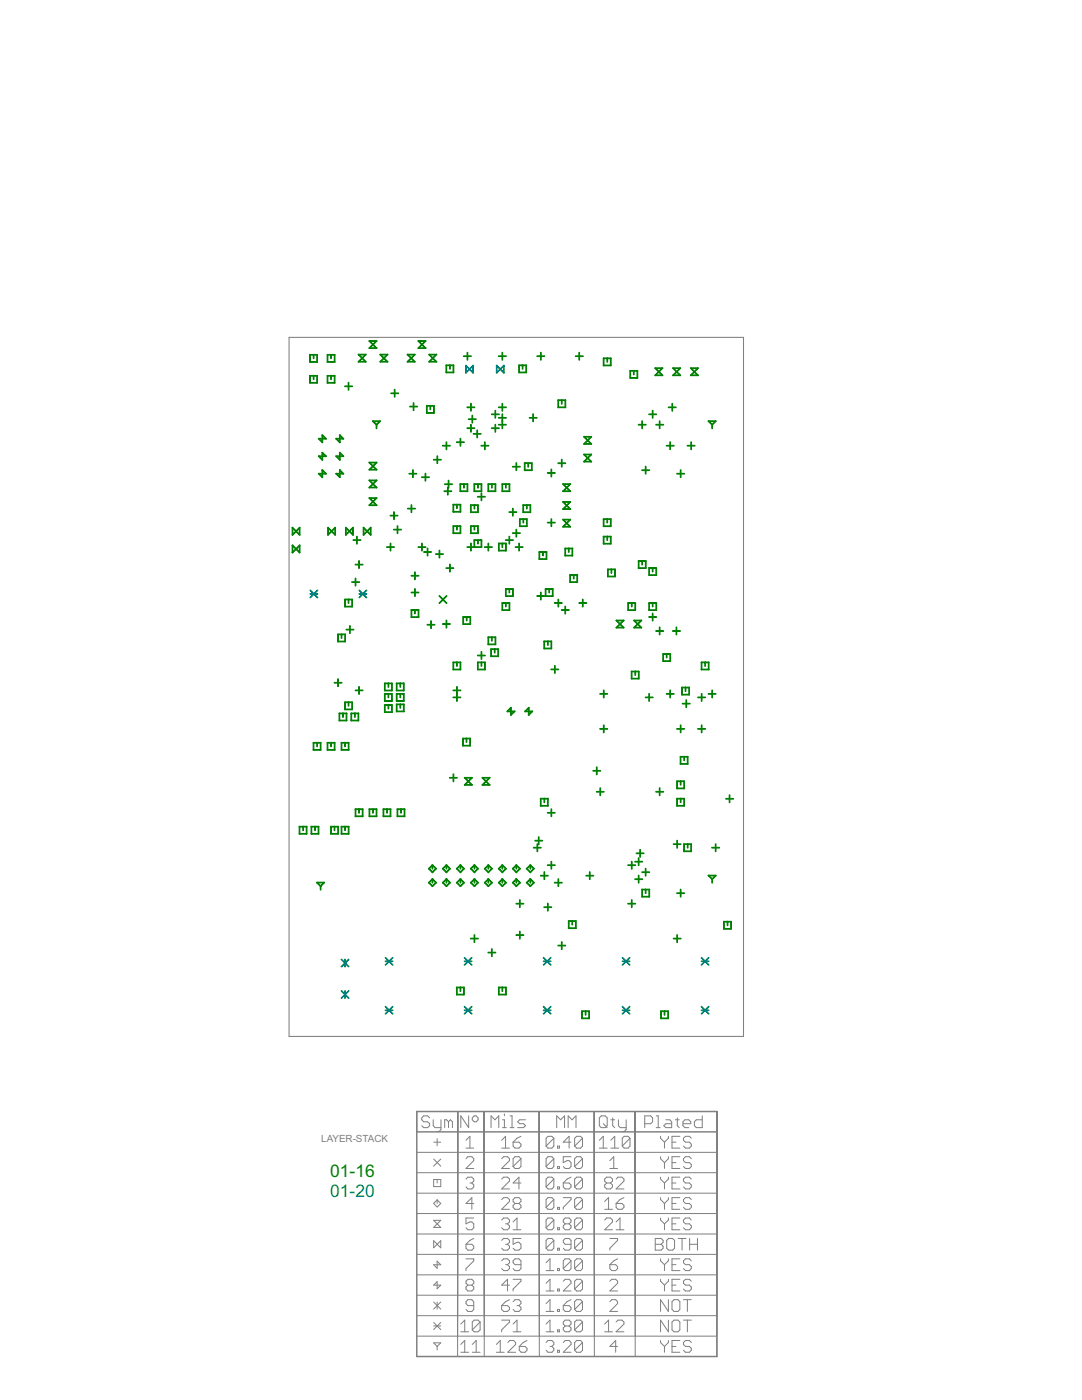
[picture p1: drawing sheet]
<svg xmlns="http://www.w3.org/2000/svg" width="216mm" height="279mm" viewBox="0 0 216 279" stroke-linecap="round" stroke-linejoin="round" font-family="sans-serif">
<defs><g id="words">
<text font-size="3.9" fill="#008000" x="65.9" y="234.9">01-16</text>
<text font-size="3.9" fill="#008080" x="65.9" y="239">01-20</text>
<text font-size="2.2" fill="#808080" x="64.1" y="228">LAYER-STACK</text>
</g></defs>
<g fill="none" stroke="#808080" stroke-width=".2">
<path d="M83.2 230h59.8M83.2 234h59.8M83.2 238.1h59.8M85.7 223.1l-.4-.4h-.8l-.3 .4v.4l.3 .4h.8l.4 .4v.4l-.4 .3h-.8l-.3-.3M86.4 223.5v1.2l.4 .3h1.2M86.5 227.9h1.4M86.5 231.3l1.4 1.4M86.5 235.4h1.4v1.4h-1.4zM87.2 227.2v1.5M87.2 235.4v.7M87.2 239.5v.7M87.2 239.5l.7 .7-.7 .7-.7-.7z"/>
<path d="M87.9 231.3l-1.4 1.4M88 223.5v1.9l-.4 .4h-.4M89.5 223.9l-.4-.4h-.4v1.5M89.5 223.9v1.1M89.5 223.9l.4-.4 .4 .4v1.1M91.3 221.8v48.9M93 227.6l.8-.8v2.3M93 229.1h1.5M93 231.2l.4-.4h.7l.4 .4v.4l-1.5 1.6h1.5M93 235.3l.4-.4h.7l.4 .4v.4l-.4 .4M93.5 222.7v2.3l-1.6-2.3v2.3M93.8 236.1h.3"/>
<path d="M94.1 236.1l.4 .4v.4l-.4 .4h-.7l-.4-.4M94.6 222.7h.4l.4 .4v.4l-.4 .4h-.4l-.4-.4v-.4zM96.6 221.8v48.9M98 225v-2.3l.8 .8 .7-.8v2.3M100.1 229.1h1.6M100.1 227.6l.8-.8v2.3M100.1 231.2l.4-.4h.8l.4 .4v.4l-1.6 1.6h1.6M100.1 235.3l.4-.4h.8l.4 .4v.4l-1.6 1.6h1.6M100.1 239.4l.4-.4h.8l.4 .4v.4l-1.6 1.5h1.6M100.3 225h.7M100.3 223.5h.3v1.5M100.6 222.3v.4"/>
<path d="M101.8 222.7h.4v2.3M101.8 225h.8M102.4 227.9h1.1l.4 .4v.4l-.4 .4h-.7l-.4-.4zM103.9 226.8l-.7 .4-.8 .7M103.9 231.2l-.4-.4h-.7l-.4 .4v1.6M103.9 231.2v1.6l-.4 .4h-.7l-.4-.4M103.9 231.2l-1.5 1.6M103.9 236.1h-1.5l1.1-1.2v2.4M104.9 223.5h-1.2l-.4 .4 .4 .4h.8l.4 .4-.4 .3h-1.2M107.6 221.8v48.9M110.5 227.2v1.5l-.4 .4h-.8l-.3-.4M110.5 227.2l-.4-.4h-.8l-.3 .4v1.5"/>
<path d="M110.5 231.2l-.4-.4h-.8l-.3 .4v1.6M110.5 235.3l-.4-.4h-.8l-.3 .4v1.6M110.5 239.4l-.4-.4h-.8l-.3 .4v1.6M110.5 231.2v1.6l-.4 .4h-.8l-.3-.4M110.5 235.3v1.6l-.4 .4h-.8l-.3-.4M110.5 239.4v1.6l-.4 .3h-.8l-.3-.3M110.5 227.2l-1.5 1.5M110.5 231.2l-1.5 1.6M110.5 235.3l-1.5 1.6M110.5 239.4l-1.5 1.6M111.1 225v-2.3l.8 .8 .7-.8v2.3M111.3 228.7h.3v.4h-.3z"/>
<path d="M111.3 232.8h.3v.4h-.3zM111.3 236.9h.3v.4h-.3zM112.4 236.1h1.2l.3 .4v.4l-.3 .4h-.8l-.4-.4zM112.4 239h1.5v.4l-1.5 1.6v.3M113.4 225v-2.3l.8 .8 .7-.8v2.3M113.9 227.9h-1.5l1.2-1.1v2.3M113.9 230.8h-1.5v1.2l.8-.4h.4l.3 .4v.8l-.3 .4h-.8l-.4-.4M113.9 234.9l-.7 .4-.8 .8M116.2 227.2v1.5l-.4 .4h-.7l-.4-.4M116.2 227.2l-.4-.4h-.7l-.4 .4v1.5M116.2 231.2l-.4-.4h-.7l-.4 .4v1.6M116.2 235.3l-.4-.4h-.7l-.4 .4v1.6"/>
<path d="M116.2 239.4l-.4-.4h-.7l-.4 .4v1.6M116.2 231.2v1.6l-.4 .4h-.7l-.4-.4M116.2 235.3v1.6l-.4 .4h-.7l-.4-.4M116.2 239.4v1.6l-.4 .3h-.7l-.4-.3M116.2 227.2l-1.5 1.5M116.2 231.2l-1.5 1.6M116.2 235.3l-1.5 1.6M116.2 239.4l-1.5 1.6M118.6 221.8v48.9M119.6 229.1h1.6M119.6 227.6l.8-.8v2.3M120 222.7h.8l.4 .4v1.6l-.4 .3h-.8l-.4-.3v-1.6z"/>
<path d="M120.4 224.3l.8 .7M120.6 239.8l.8-.8v2.3M121.1 236.1l-.5 .4v.4l.5 .4h.7l.4-.4v-.4l-.4-.4M121.1 236.1l-.5-.4v-.4l.5-.4h.7l.4 .4v.4l-.4 .4M121.1 236.1h.7M121.7 233.2h1.5M121.7 231.6l.8-.8v2.4M121.9 223.5h.8M121.9 229.1h1.5M121.9 227.6l.8-.8v2.3M122.3 223.1v1.6l.4 .3M122.9 235.3l.4-.4h.8l.4 .4v.4l-1.6 1.6h1.6"/>
<path d="M123.4 223.5v1.2l.4 .3h1.1M124.5 239l-.8 .4-.8 .8M124.9 223.5v1.9l-.3 .4h-.4M125.7 227.2v1.5l-.4 .4h-.8l-.3-.4M125.7 227.2l-.4-.4h-.8l-.3 .4v1.5M125.7 227.2l-1.5 1.5M126.7 221.8v48.9M128.7 224.3h1.1l.4-.4v-.8l-.4-.4h-1.1v2.3M130.9 222.7h.4v2.3M130.9 225h.8M131.8 226.8v.4l.8 .7M131.8 230.8v.4l.8 .8"/>
<path d="M131.8 234.9v.4l.8 .8M131.8 239v.4l.8 .8M132.6 227.9v1.2M132.6 232v1.2M132.6 236.1v1.2M132.9 223.5h.7l.4 .4v1.1h-1.1l-.4-.3 .4-.4h1.1M133.4 226.8v.4l-.8 .7M133.4 230.8v.4l-.8 .8M133.4 234.9v.4l-.8 .8M133.4 239v.4l-.8 .8M134.1 227.9h.8M134.1 232h.8"/>
<path d="M134.1 236.1h.8M134.7 223.5h.8M135.1 223.1v1.6l.4 .3M135.7 226.8h-1.6v2.3h1.6M135.7 230.8h-1.6v2.4h1.6M135.7 234.9h-1.6v2.4h1.6M135.7 239h-1.6v2.3h1.6M136.3 224.3h1.5v-.4l-.4-.4h-.7l-.4 .4v.8l.4 .3h.7M137.9 231.2l-.3-.4h-.8l-.4 .4v.4l.4 .4h.8l.3 .4v.4l-.3 .4h-.8l-.4-.4M137.9 227.2l-.3-.4h-.8l-.4 .4v.4l.4 .3h.8l.3 .4v.4l-.3 .4h-.8l-.4-.4M137.9 235.3l-.3-.4h-.8l-.4 .4v.4l.4 .4h.8l.3 .4v.4l-.3 .4h-.8l-.4-.4M137.9 239.4l-.3-.4h-.8l-.4 .4v.4l.4 .4h.8l.3 .4v.4l-.3 .3h-.8l-.4-.3"/>
<path d="M140.1 222.7v2.3h-1.2l-.3-.3v-.8l.3-.4h1.2M143 225.9h-59.8v-4.1h59.8v48.9h-59.8M83.2 242.2h59.8M83.2 246.3h59.8M83.2 250.3h59.8M83.2 254.4h59.8M83.2 258.5h59.8M86.5 247.6v1.4l1.4-1.4v1.4zM86.5 243.5h1.4l-1.4 1.5h1.4zM86.5 259.8l1.4 1.5M87.2 251.7l.7 .7h-1.4l.7 .7zM87.2 255.8l-.7 .7h1.4l-.7 .7z"/>
<path d="M87.2 259.8v1.5M87.9 259.8l-1.4 1.5M93 248.3h1.1l.4 .4v.4l-.4 .4h-.7l-.4-.4zM93 251.2h1.5v.4l-1.5 1.6v.4M93.4 256.5l-.4-.4v-.4l.4-.4h.7l.4 .4v.4l-.4 .4M93.4 256.5l-.4 .4v.4l.4 .3h.7l.4-.3v-.4l-.4-.4M93.4 256.5h.7M94.5 243.1h-1.5v1.1l.8-.3h.3l.4 .3v.8l-.4 .4h-.7l-.4-.4M94.5 240.2h-1.5l1.1-1.2v2.3M94.5 247.2l-.7 .3-.8 .8M100.1 243.5l.4-.4h.8l.4 .4v.4l-.4 .3M100.1 247.5l.4-.3h.8l.4 .3v.4l-.4 .4"/>
<path d="M100.1 251.6l.4-.4h.8l.4 .4v.4l-.4 .4M100.9 244.2h.4M100.9 248.3h.4M100.9 252.4h.4M101.3 244.2l.4 .4v.4l-.4 .4h-.8l-.4-.4M101.3 248.3l.4 .4v.4l-.4 .4h-.8l-.4-.4M101.3 252.4l.4 .4v.4l-.4 .4h-.8l-.4-.4M101.7 256.5h-1.6l1.2-1.2v2.3M101.7 259.4l-.8 .4-.8 .8M102.4 255.3h1.5v.4l-1.5 1.6v.3M102.4 259.8l.4-.4h.7l.4 .4v.4l-.4 .4M102.4 245.4h1.5"/>
<path d="M102.4 243.9l.8-.8v2.3M102.8 240.2l-.4 .4v.4l.4 .3h.7l.4-.3v-.4l-.4-.4M102.8 240.2l-.4-.4v-.4l.4-.4h.7l.4 .4v.4l-.4 .4M102.8 240.2h.7M103.9 252.4h-1.1l-.4-.4v-.4l.4-.4h.7l.4 .4v1.6l-.4 .4h-.7l-.4-.4M103.9 247.2h-1.5v1.1l.8-.4h.3l.4 .4v.8l-.4 .4h-.7l-.4-.4M109 252l.7-.8v2.4M109 256.1l.7-.8v2.3M109 253.6h1.5M109 257.6h1.5M110.5 243.5l-.4-.4h-.8l-.3 .4v1.5M110.5 247.5l-.4-.3h-.8l-.3 .3v1.6"/>
<path d="M110.5 243.5v1.5l-.4 .4h-.8l-.3-.4M110.5 247.5v1.6l-.4 .4h-.8l-.3-.4M110.5 243.5l-1.5 1.5M110.5 247.5l-1.5 1.6M111.3 241h.3v.3h-.3zM111.3 245h.3v.4h-.3zM111.3 249.1h.3v.4h-.3zM111.3 253.2h.3v.4h-.3zM111.3 257.3h.3v.3h-.3zM112.4 255.7l.4-.4h.8l.3 .4v.4l-1.5 1.5h1.5M112.8 244.2l-.4-.3v-.4l.4-.4h.8l.3 .4v.4l-.3 .3M112.8 244.2l-.4 .4v.4l.4 .4h.8l.3-.4v-.4l-.3-.4"/>
<path d="M112.8 244.2h.8M113.9 248.3h-1.1l-.4-.4v-.4l.4-.3h.8l.3 .3v1.6l-.3 .4h-.8l-.4-.4M113.9 251.6l-.3-.4h-.8l-.4 .4v1.6M113.9 251.6v1.6l-.3 .4h-.8l-.4-.4M113.9 251.6l-1.5 1.6M113.9 259.4l-.7 .4-.8 .8M116.2 243.5l-.4-.4h-.7l-.4 .4v1.5M116.2 247.5l-.4-.3h-.7l-.4 .3v1.6M116.2 251.6l-.4-.4h-.7l-.4 .4v1.6M116.2 255.7l-.4-.4h-.7l-.4 .4v1.6M116.2 259.8l-.4-.4h-.7l-.4 .4v1.5M116.2 243.5v1.5l-.4 .4h-.7l-.4-.4"/>
<path d="M116.2 247.5v1.6l-.4 .4h-.7l-.4-.4M116.2 251.6v1.6l-.4 .4h-.7l-.4-.4M116.2 255.7v1.6l-.4 .3h-.7l-.4-.3M116.2 259.8v1.5l-.4 .4h-.7l-.4-.4M116.2 243.5l-1.5 1.5M116.2 247.5l-1.5 1.6M116.2 251.6l-1.5 1.6M116.2 255.7l-1.5 1.6M116.2 259.8l-1.5 1.5M120.6 243.5l.5-.4h.7l.4 .4v.4l-1.6 1.5h1.6M120.6 241.3h1.6M121.7 247.2h1.5v.3l-1.5 1.6v.4"/>
<path d="M121.7 252.4h1.2l.3 .4v.4l-.3 .4h-.8l-.4-.4zM121.7 255.7l.4-.4h.8l.3 .4v.4l-1.5 1.5h1.5M121.7 259.8l.4-.4h.8l.3 .4v.4l-1.5 1.5h1.5M122.9 240.2h1.2l.4 .4v.4l-.4 .3h-.8l-.4-.3zM122.9 245.4h1.6M122.9 243.9l.8-.8v2.3M123.2 251.2l-.7 .4-.8 .8M130.7 247.2h1.2l.4 .3v.4l-.4 .4 .4 .4v.4l-.4 .4h-1.2zM130.7 248.3h1.2M131.8 243.1v.4l.8 .7M131.8 251.2v.4l.8 .8M131.8 255.3v.4l.8 .8"/>
<path d="M132.6 240.2v1.1M132.6 244.2v1.2M132.6 252.4v1.2M132.6 256.5v1.1M133 247.5l.4-.3h.8l.4 .3v1.6l-.4 .4h-.8l-.4-.4zM133.4 259.4v2.3l-1.6-2.3v2.3M133.4 243.1v.4l-.8 .7M133.4 251.2v.4l-.8 .8M133.4 255.3v.4l-.8 .8M134.1 240.2h.8M134.1 244.2h.8M134.1 252.4h.8"/>
<path d="M134.1 256.5h.8M134.5 259.4h.8l.4 .4v1.5l-.4 .4h-.8l-.4-.4v-1.5zM135.3 247.2h1.6M135.7 243.1h-1.6v2.3h1.6M135.7 251.2h-1.6v2.4h1.6M135.7 255.3h-1.6v2.3h1.6M136.1 247.2v2.3M136.4 259.4h1.5M137.2 259.4v2.3M137.6 248.3h1.6M137.6 247.2v2.3M137.9 243.5l-.3-.4h-.8l-.4 .4v.4l.4 .3h.8l.3 .4v.4l-.3 .4h-.8l-.4-.4"/>
<path d="M137.9 251.6l-.3-.4h-.8l-.4 .4v.4l.4 .4h.8l.3 .4v.4l-.3 .4h-.8l-.4-.4M137.9 255.7l-.3-.4h-.8l-.4 .4v.4l.4 .4h.8l.3 .4v.4l-.3 .3h-.8l-.4-.3M139.2 247.2v2.3M83.2 262.6h59.8M83.2 266.7h59.8M86.5 263.9l1.4 1.4M86.5 264.6h1.4M86.5 268h1.4l-.7 .7zM87.2 268.7v.7M87.9 263.9l-1.4 1.4M91.9 268.3l.8-.8v2.4M91.9 264.2l.8-.7v2.3"/>
<path d="M91.9 265.8h1.6M91.9 269.9h1.6M94.2 269.9h1.6M94.2 268.3l.8-.8v2.4M94.5 260.6h-1.1l-.4-.4v-.4l.4-.4h.7l.4 .4v1.5l-.4 .4h-.7l-.4-.4M95.8 263.8l-.4-.3h-.8l-.4 .3v1.6M95.8 263.8l-1.6 1.6M95.8 263.8v1.6l-.4 .4h-.8l-.4-.4M99 269.9h1.6M99 268.3l.8-.8v2.4M100.1 260.6h1.2l.4 .3v.4l-.4 .4h-.8l-.4-.4zM100.1 263.5h1.6v.3l-1.6 1.6v.4"/>
<path d="M101.3 267.9l.4-.4h.8l.4 .4v.4l-1.6 1.6h1.6M102.4 264.2l.8-.7v2.3M102.4 265.8h1.5M103.2 260.6h.3M103.5 260.6l.4 .3v.4l-.4 .4h-.7l-.4-.4M103.6 268.7h1.2l.4 .4v.4l-.4 .4h-.8l-.4-.4zM105.2 267.5l-.8 .4-.8 .8M109 267.9l.3-.4h.8l.4 .4v.4l-.4 .4M109 260.2l.7-.8v2.3M109 264.2l.7-.7v2.3M109 261.7h1.5M109 265.8h1.5"/>
<path d="M109.7 268.7h.4M110.1 268.7l.4 .4v.4l-.4 .4h-.8l-.3-.4M111.3 261.3h.3v.4h-.3zM111.3 265.4h.3v.4h-.3zM111.3 269.5h.3v.4h-.3zM112.4 260.6h1.2l.3 .3v.4l-.3 .4h-.8l-.4-.4zM112.4 267.9l.4-.4h.8l.3 .4v.4l-1.5 1.6h1.5M112.8 264.6l-.4-.4v-.4l.4-.3h.8l.3 .3v.4l-.3 .4M112.8 264.6l-.4 .4v.4l.4 .4h.8l.3-.4v-.4l-.3-.4M112.8 264.6h.8M116.2 263.8l-.4-.3h-.7l-.4 .3v1.6M116.2 267.9l-.4-.4h-.7l-.4 .4v1.6"/>
<path d="M116.2 263.8v1.6l-.4 .4h-.7l-.4-.4M116.2 267.9v1.6l-.4 .4h-.7l-.4-.4M116.2 263.8l-1.5 1.6M116.2 267.9l-1.5 1.6M120.6 264.2l.8-.7v2.3M120.6 265.8h1.6M122.9 263.8l.4-.3h.8l.4 .3v.4l-1.6 1.6h1.6M123.2 268.7h-1.5l1.2-1.2v2.4M131.8 267.5v.4l.8 .8M132.6 268.7v1.2M133.4 263.5v2.3l-1.6-2.3v2.3M133.4 267.5v.4l-.8 .8"/>
<path d="M134.1 263.8l.4-.3h.8l.4 .3v1.6l-.4 .4h-.8l-.4-.4zM134.1 268.7h.8M135.7 267.5h-1.6v2.4h1.6M136.4 263.5h1.5M137.2 263.5v2.3M137.9 267.9l-.3-.4h-.8l-.4 .4v.4l.4 .4h.8l.3 .4v.4l-.3 .4h-.8l-.4-.4"/>
</g>
<path d="M83.2 221.8h59.8v48.9h-59.8z" fill="none" stroke="#808080" stroke-width=".3"/>
<g fill="#008000" stroke="#008000" stroke-width=".2">
<path d="M89.3 97.3h.1v1.5h-.1z"/>
<path d="M88.6 98h1.5v.1h-1.5z"/>
<path d="M101.6 107.1h.1v1.5l-.1-.1z"/>
<path d="M100.9 107.8l1.5-.1v.1l-1.5 .1z"/>
<path d="M96 130.1h.1v1.5h-.1z"/>
<path d="M95.3 130.8l1.5-.1v.2h-1.5z"/>
<path d="M82.3 93.8h.2l-.1 1.5h-.1z"/>
<path d="M81.6 94.5h1.5l.1 .1h-1.6z"/>
<path d="M103 92.4h.1v1.5h-.1z"/>
<path d="M102.3 93.1h1.5v.1h-1.5z"/>
<path d="M89.4 95.9h.2l-.1 1.5h-.1z"/>
<path d="M88.7 96.6h1.5l.1 .1h-1.5z"/>
<path d="M119 153.1h.1v1.5h-.1z"/>
<path d="M118.3 153.8h1.5l.1 .1h-1.6z"/>
<path d="M111.3 119.6h.2l-.1 1.5h-.1z"/>
<path d="M110.6 120.3h1.5l.1 .1h-1.5z"/>
<path d="M130.2 122.4h.1v1.5h-.1z"/>
<path d="M129.5 123.1h1.5v.1h-1.5z"/>
<path d="M116.2 119.6h.2l-.1 1.5h-.1z"/>
<path d="M115.5 120.3h1.5l.1 .1h-1.6z"/>
<path d="M129.5 138.5h.1v1.5l-.1-.1z"/>
<path d="M128.8 139.1h1.5v.1l-1.5 .1z"/>
<path d="M136.9 139.7h.1v1.5h-.1z"/>
<path d="M136.1 140.4h1.6v.1h-1.5z"/>
<path d="M109.2 180.3h.2l-.1 1.5h-.1z"/>
<path d="M108.5 181h1.5l.1 .1h-1.5z"/>
<path d="M109.9 171.9h.2l-.1 1.6-.1-.1z"/>
<path d="M109.2 172.6h1.5l.1 .1h-1.5z"/>
<path d="M139.9 144.7h.2l-.1 1.5h-.1z"/>
<path d="M139.2 145.4h1.5l.1 .1h-1.5z"/>
<path d="M134.9 125.2h.1v1.5h-.1z"/>
<path d="M134.2 125.9h1.5l.1 .1h-1.6z"/>
<path d="M131.6 125.2h.1v1.5h-.1z"/>
<path d="M130.9 125.9h1.5v.1h-1.5z"/>
<path d="M135 167.7h.2l-.1 1.6-.1-.1z"/>
<path d="M134.3 168.4h1.5l.1 .1-1.5 .1z"/>
<path d="M107.1 168.4h.2v1.6l-.2-.1z"/>
<path d="M106.4 169.1h1.5l.1 .1h-1.5z"/>
<path d="M112.7 121h.2l-.1 1.5h-.1z"/>
<path d="M112 121.7h1.5l.1 .1h-1.5z"/>
<path d="M110.7 132.8l.1 .1-.1 1.5-.1-.1z"/>
<path d="M109.9 133.6l1.5-.1 .1 .1-1.5 .1z"/>
<path d="M91.1 138.5h.1v1.5l-.1-.1z"/>
<path d="M90.4 139.1h1.5v.1l-1.5 .1z"/>
<path d="M135.7 144.7h.2l-.1 1.5h-.1z"/>
<path d="M135 145.4h1.5l.1 .1h-1.5z"/>
<path d="M107.8 70.4h.2l-.1 1.5-.1-.1z"/>
<path d="M107.1 71.1l1.5-.1 .1 .1-1.5 .1z"/>
<path d="M100.2 70.4h.1v1.5l-.1-.1z"/>
<path d="M99.5 71.1l1.5-.1v.1l-1.5 .1z"/>
<path d="M93.2 70.4h.1v1.5l-.1-.1z"/>
<path d="M92.5 71.1l1.5-.1v.1l-1.5 .1z"/>
<path d="M115.5 70.4h.2l-.1 1.5-.1-.1z"/>
<path d="M114.8 71.1l1.5-.1 .1 .1-1.5 .1z"/>
<path d="M95.1 85.9h.2l-.1 1.5-.1-.1z"/>
<path d="M94.4 86.6l1.5-.1 .1 .1-1.5 .1z"/>
<path d="M89 88.2h.2l-.1 1.5h-.1z"/>
<path d="M88.3 88.9h1.5l.1 .1h-1.6z"/>
<path d="M93.9 108.4h.1v1.6l-.1-.1z"/>
<path d="M93.2 109.2l1.5-.1v.1l-1.5 .1z"/>
<path d="M84.1 108.4h.2l-.1 1.6-.1-.1z"/>
<path d="M83.5 109.1h1.4l.1 .1-1.5 .1z"/>
<path d="M128.1 84h.1v1.6l-.1-.1z"/>
<path d="M127.4 84.7h1.5v.1h-1.5z"/>
<path d="M131.6 84h.1v1.6l-.1-.1z"/>
<path d="M130.9 84.7h1.5v.1h-1.5z"/>
<path d="M128.8 93l.1 .1v1.5h-.1z"/>
<path d="M128.1 93.8h1.5v.1h-1.5z"/>
<path d="M135.7 93.8h.2l-.1 1.5h-.1z"/>
<path d="M135 94.5h1.5l.1 .1h-1.5z"/>
<path d="M82.7 114.2h.2l-.1 1.5h-.1z"/>
<path d="M82 114.9l1.5-.1 .1 .1-1.5 .1z"/>
<path d="M142 137.8h.2l-.1 1.5-.1-.1z"/>
<path d="M141.3 138.5l1.5-.1 .1 .1-1.5 .1z"/>
<path d="M70.9 115.4h.1v1.5h-.1z"/>
<path d="M70.2 116.1h1.5v.1h-1.5z"/>
<path d="M85.9 123.9h.2l-.1 1.6-.1-.1z"/>
<path d="M85.2 124.7l1.5-.1 .1 .1-1.5 .1z"/>
<path d="M112.1 91.7h.1l-.1 1.5h-.1z"/>
<path d="M111.3 92.4h1.5l.1 .1h-1.5z"/>
<path d="M71.6 111.9h.1v1.6l-.1-.1z"/>
<path d="M70.9 112.6h1.5v.1l-1.5 .1z"/>
<path d="M126 171.9h.1v1.6l-.1-.1z"/>
<path d="M125.3 172.6h1.5v.1h-1.5z"/>
<path d="M126 179.6h.1v1.5h-.1z"/>
<path d="M125.3 180.3h1.5v.1h-1.5z"/>
<path d="M103.5 108.4h.2l-.1 1.6-.1-.1z"/>
<path d="M102.8 109.1h1.5l.1 .1-1.6 .1z"/>
<path d="M107.8 118.2h.2l-.1 1.5h-.1z"/>
<path d="M107.1 118.9h1.5l.1 .1h-1.5z"/>
<path d="M137.8 88.2h.2l-.1 1.5h-.1z"/>
<path d="M137.1 88.9h1.5l.1 .1h-1.5z"/>
<path d="M133.6 88.2h.2v1.5h-.2z"/>
<path d="M132.9 88.9h1.6v.1h-1.5z"/>
<path d="M69.7 124.9h.2l-.1 1.5h-.1z"/>
<path d="M69 125.6h1.6v.1h-1.5z"/>
<path d="M89 123.8h.2l-.1 1.5h-.1z"/>
<path d="M88.3 124.5h1.5l.1 .1h-1.6z"/>
<path d="M79.2 105h.2v1.5l-.2-.1z"/>
<path d="M78.5 105.7l1.6-.1v.1l-1.5 .1z"/>
<path d="M77.9 108.4h.1v1.6l-.1-.1z"/>
<path d="M77.1 109.2l1.6-.1v.1l-1.5 .1z"/>
<path d="M94.2 82.9h.1v1.5h-.1z"/>
<path d="M93.5 83.6h1.5v.1h-1.5z"/>
<path d="M93.9 84.7h.1v1.6l-.1-.1z"/>
<path d="M93.2 85.4h1.5v.1h-1.5z"/>
<path d="M120.4 144.7h.1v1.5h-.1z"/>
<path d="M119.7 145.4h1.5v.1h-1.5z"/>
<path d="M139.9 138.5h.2l-.1 1.5-.1-.1z"/>
<path d="M139.2 139.1h1.5l.1 .1-1.5 .1z"/>
<path d="M98.8 81.9h.1v1.6l-.1-.1z"/>
<path d="M98.1 82.7l1.5-.1v.1l-1.5 .1z"/>
<path d="M71.6 137.1h.1v1.5l-.1-.1z"/>
<path d="M70.9 137.8l1.5-.1v.1l-1.5 .1z"/>
<path d="M91.1 137.1h.1v1.5l-.1-.1z"/>
<path d="M90.4 137.7h1.5v.1l-1.5 .1z"/>
<path d="M130.2 81.9h.1v1.6l-.1-.1z"/>
<path d="M129.5 82.7l1.5-.1v.1l-1.5 .1z"/>
<path d="M134.1 80.5h.1v1.6l-.1-.1z"/>
<path d="M133.3 81.3l1.6-.1v.1l-1.5 .1z"/>
<path d="M133.7 137.7l.1 .1v1.5l-.2-.1z"/>
<path d="M132.9 138.5l1.6-.1v.1l-1.5 .1z"/>
<path d="M120.4 137.8h.1v1.5l-.1-.1z"/>
<path d="M119.7 138.5l1.5-.1v.1l-1.5 .1z"/>
<path d="M145.5 158.7h.1v1.5l-.1-.1z"/>
<path d="M144.8 159.3h1.5l.1 .1-1.6 .1z"/>
<path d="M109.9 161.5h.2l-.1 1.5-.1-.1z"/>
<path d="M109.2 162.2l1.5-.1 .1 .1-1.5 .1z"/>
<path d="M94.6 186.6h.1v1.5h-.1z"/>
<path d="M93.9 187.3l1.5-.1v.1l-1.5 .1z"/>
<path d="M135.7 177.5h.2l-.1 1.5h-.1z"/>
<path d="M135 178.2h1.5l.1 .1h-1.5z"/>
<path d="M119.7 157.3h.1v1.5l-.1-.1z"/>
<path d="M119 158l1.5-.1v.2h-1.5z"/>
<path d="M131.6 157.3h.1v1.5l-.1-.1z"/>
<path d="M130.9 158l1.5-.1v.2h-1.5z"/>
<path d="M135 186.6h.2l-.1 1.5h-.1z"/>
<path d="M134.3 187.3l1.5-.1 .1 .1-1.5 .1z"/>
<path d="M127.7 169.6h.1v1.5l-.1-.1z"/>
<path d="M126.9 170.3l1.6-.1v.1l-1.5 .1z"/>
<path d="M142.7 168.4h.2l-.1 1.6-.1-.1z"/>
<path d="M142 169.1h1.5l.1 .1h-1.6z"/>
<path d="M112 188h.2l-.1 1.5h-.1z"/>
<path d="M111.3 188.7l1.5-.1 .1 .1-1.5 .1z"/>
<path d="M103.7 185.8l.1 .1v1.5h-.1z"/>
<path d="M103 186.6l1.5-.1v.1l-1.5 .1z"/>
<path d="M111.3 175.4h.2l-.1 1.5h-.1z"/>
<path d="M110.6 176.1h1.5l.1 .1h-1.5z"/>
<path d="M103.7 179.6h.1v1.5h-.1z"/>
<path d="M103 180.3h1.5v.1h-1.5z"/>
<path d="M98.1 189.4h.1v1.5h-.1z"/>
<path d="M97.4 190.1l1.5-.1v.1l-1.5 .1z"/>
<path d="M107.4 167h.2l-.1 1.6-.1-.1z"/>
<path d="M106.7 167.7h1.5l.1 .1-1.5 .1z"/>
<path d="M87.6 109.8h.2l-.1 1.6-.1-.1z"/>
<path d="M86.9 110.6l1.5-.1 .1 .1-1.5 .1z"/>
<path d="M97.4 108.4h.1v1.6l-.1-.1z"/>
<path d="M96.7 109.2l1.5-.1v.1l-1.5 .1z"/>
<path d="M98.8 84.7h.1v1.6l-.1-.1z"/>
<path d="M98.1 85.4h1.5v.1h-1.5z"/>
<path d="M100.2 84h.1v1.6l-.1-.1z"/>
<path d="M99.5 84.7h1.5v.1h-1.5z"/>
<path d="M91.8 87.5h.1v1.5h-.1z"/>
<path d="M91.1 88.2h1.5v.1h-1.5z"/>
<path d="M84.8 94.5h.2l-.1 1.5h-.1z"/>
<path d="M84.1 95.2h1.5l.1 .1h-1.5z"/>
<path d="M78.7 77.7h.1v1.6l-.1-.1z"/>
<path d="M78 78.5l1.5-.1v.1l-1.5 .1z"/>
<path d="M82.4 80.4h.2l-.1 1.5h-.1z"/>
<path d="M81.7 81.1h1.6v.1h-1.5z"/>
<path d="M96 98.4h.1v1.5h-.1z"/>
<path d="M95.3 99.1h1.5v.1h-1.5z"/>
<path d="M108.5 174h.2l-.1 1.5h-.1z"/>
<path d="M107.8 174.7h1.5l.1 .1h-1.5z"/>
<path d="M117.6 174h.2l-.1 1.5h-.1z"/>
<path d="M116.9 174.7h1.5l.1 .1h-1.6z"/>
<path d="M128.8 173.3h.1v1.5h-.1z"/>
<path d="M128.1 174h1.5v.1h-1.5z"/>
<path d="M127.4 174.7h.1v1.5h-.1z"/>
<path d="M126.7 175.4h1.5v.1h-1.5z"/>
<path d="M127.4 171.2h.1v1.6l-.1-.1z"/>
<path d="M126.7 171.9h1.5v.1h-1.5z"/>
<path d="M67.4 135.5h.1v1.5h-.1z"/>
<path d="M66.7 136.2h1.5v.1h-1.5z"/>
<path d="M109.9 103.6h.2l-.1 1.5h-.1z"/>
<path d="M109.2 104.3l1.5-.1 .1 .1-1.5 .1z"/>
<path d="M109.9 93.7h.2l-.1 1.5-.1-.1z"/>
<path d="M109.2 94.4l1.5-.1 .1 .1-1.5 .1z"/>
<path d="M82 100.8h.2l-.1 1.5h-.1z"/>
<path d="M81.3 101.5l1.5-.1 .1 .1-1.5 .1z"/>
<path d="M102.3 101.5h.1v1.5h-.1z"/>
<path d="M101.6 102.2l1.5-.1v.1l-1.5 .1z"/>
<path d="M103 105.7h.1v1.5l-.1-.1z"/>
<path d="M102.3 106.4l1.5-.1v.1l-1.5 .1z"/>
<path d="M71.1 107.1h.2l-.1 1.5-.1-.1z"/>
<path d="M70.4 107.8l1.6-.1v.1l-1.5 .1z"/>
<path d="M100.2 82.6h.1v1.6l-.1-.1z"/>
<path d="M99.5 83.3h1.5v.1l-1.5 .1z"/>
<path d="M96.7 88.2h.1v1.5h-.1z"/>
<path d="M96 88.9h1.5v.1h-1.5z"/>
<path d="M93.9 80.5h.1v1.6l-.1-.1z"/>
<path d="M93.2 81.3l1.5-.1v.1l-1.5 .1z"/>
<path d="M100.2 80.5h.1v1.6l-.1-.1z"/>
<path d="M99.5 81.3l1.5-.1v.1l-1.5 .1z"/>
<path d="M106.3 82.6h.1v1.6l-.1-.1z"/>
<path d="M105.6 83.4l1.5-.1 .1 .1-1.6 .1z"/>
<path d="M87.2 91h.1v1.5h-.1z"/>
<path d="M86.5 91.7h1.5l.1 .1h-1.6z"/>
<path d="M85.2 109.4h.2l-.1 1.6-.1-.1z"/>
<path d="M84.5 110.1h1.5l.1 .1h-1.5z"/>
<path d="M89.7 112.6h.2l-.1 1.6-.1-.1z"/>
<path d="M89 113.3h1.5l.1 .1-1.6 .1z"/>
<path d="M78.5 102.2h.2v1.5h-.2z"/>
<path d="M77.8 102.9l1.6-.1v.1l-1.5 .1z"/>
<path d="M69.5 76.3h.1v1.6l-.1-.1z"/>
<path d="M68.8 77.1l1.5-.1v.1l-1.5 .1z"/>
<path d="M82.7 117.5h.2l-.1 1.5h-.1z"/>
<path d="M82 118.2h1.5l.1 .1h-1.5z"/>
<path d="M90.4 154.5h.2l-.1 1.5h-.1z"/>
<path d="M89.7 155.2h1.5v.1h-1.5z"/>
<path d="M87.6 118.9h.1l1.5 1.5h-.1z"/>
<path d="M87.6 120.3l1.5-1.4h.1l-1.5 1.5z"/>
<path d="M71.6 161.5h.1v.8z"/>
<path d="M71.6 161.5l.8-.1v.1l-.8 .1z"/>
<path d="M72.3 161.5h.1v1.5l-.1-.1z"/>
<path d="M70.9 162.9l1.5-.1v.1l-1.5 .1z"/>
<path d="M70.9 161.5h.1v1.5l-.1-.1z"/>
<path d="M70.9 161.5l.8-.1v.1l-.8 .1z"/>
<path d="M74.4 161.5h.1v.8z"/>
<path d="M74.4 161.5l.8-.1v.1l-.8 .1z"/>
<path d="M75.1 161.5h.1v1.5l-.1-.1z"/>
<path d="M73.7 162.8h1.5v.1l-1.5 .1z"/>
<path d="M73.6 161.5h.2l-.1 1.5-.1-.1z"/>
<path d="M73.6 161.5l.9-.1v.1l-.8 .1z"/>
<path d="M77.2 161.5h.1v.8z"/>
<path d="M77.2 161.5l.8-.1v.1l-.8 .1z"/>
<path d="M77.9 161.5h.1v1.5l-.1-.1z"/>
<path d="M76.5 162.8h1.5v.1l-1.5 .1z"/>
<path d="M76.4 161.5h.2l-.1 1.5-.1-.1z"/>
<path d="M76.4 161.5l.9-.1v.1l-.8 .1z"/>
<path d="M79.9 161.5h.2v.8z"/>
<path d="M79.9 161.5l.9-.1v.1l-.8 .1z"/>
<path d="M80.6 161.5h.2v1.5l-.2-.1z"/>
<path d="M79.3 162.8h1.5v.1l-1.5 .1z"/>
<path d="M79.2 161.5h.2l-.1 1.5-.1-.1z"/>
<path d="M79.2 161.5l.9-.1v.1l-.8 .1z"/>
<path d="M68.1 126.6h.1v.8z"/>
<path d="M68.1 126.6l.8-.1v.1l-.8 .1z"/>
<path d="M68.8 126.6h.1v1.5h-.1z"/>
<path d="M67.4 128h1.5v.1h-1.5z"/>
<path d="M67.4 126.6h.1v1.5h-.1z"/>
<path d="M67.4 126.6l.8-.1v.1l-.8 .1z"/>
<path d="M69.5 119.6h.1v.8z"/>
<path d="M69.5 119.6h.8v.1h-.8z"/>
<path d="M70.2 119.6h.1v1.5h-.1z"/>
<path d="M68.8 121h1.5v.1h-1.5z"/>
<path d="M68.8 119.6h.1v1.5h-.1z"/>
<path d="M68.8 119.6h.8v.1h-.8z"/>
<path d="M121.1 71.5h.1v.8z"/>
<path d="M121.1 71.5l.8-.1v.1l-.8 .1z"/>
<path d="M121.8 71.5h.1v1.5h-.1z"/>
<path d="M120.4 72.9h1.5v.1h-1.5z"/>
<path d="M120.4 71.5h.1v1.5h-.1z"/>
<path d="M120.4 71.5l.8-.1v.1l-.8 .1z"/>
<path d="M66.7 165h.1v.8z"/>
<path d="M66.7 165l.8-.1v.1l-.8 .1z"/>
<path d="M67.4 165h.1v1.5l-.1-.1z"/>
<path d="M66 166.3h1.5v.1l-1.5 .1z"/>
<path d="M66 165h.1v1.5l-.1-.1z"/>
<path d="M66 165l.8-.1v.1l-.8 .1z"/>
<path d="M68.8 165h.1v.8z"/>
<path d="M68.8 165l.8-.1v.1l-.8 .1z"/>
<path d="M69.5 165h.1v1.5l-.1-.1z"/>
<path d="M68.1 166.4l1.5-.1v.1l-1.5 .1z"/>
<path d="M68.1 165h.1v1.5l-.1-.1z"/>
<path d="M68.1 165l.8-.1v.1l-.8 .1z"/>
<path d="M135.8 159.3l.1 .1-.1 .8-.1-.1z"/>
<path d="M135.8 159.3l.8 .1-.8 .1z"/>
<path d="M136.4 159.4h.2l-.1 1.5-.1-.1z"/>
<path d="M135 160.8l1.5-.1 .1 .1-1.5 .1z"/>
<path d="M135 159.4h.2l-.1 1.5-.1-.1z"/>
<path d="M135 159.4l.8-.1 .1 .1-.8 .1z"/>
<path d="M135.7 155.9h.2l-.1 .8z"/>
<path d="M135.7 155.9h.8l.1 .1h-.8z"/>
<path d="M136.4 155.9h.2l-.1 1.5h-.1z"/>
<path d="M135 157.3h1.5l.1 .1h-1.5z"/>
<path d="M135 155.9h.2l-.1 1.5h-.1z"/>
<path d="M135 155.9h.8l.1 .1h-.8z"/>
<path d="M136.7 137.2h.2l-.1 .8z"/>
<path d="M136.7 137.2l.8-.1 .1 .1-.8 .1z"/>
<path d="M137.4 137.2h.2l-.1 1.5h-.1z"/>
<path d="M136 138.6h1.5l.1 .1h-1.5z"/>
<path d="M136 137.2h.2l-.1 1.5h-.1z"/>
<path d="M136 137.2l.8-.1 .1 .1-.8 .1z"/>
<path d="M130.2 120.3h.1v.8z"/>
<path d="M130.2 120.3h.8v.1h-.8z"/>
<path d="M130.9 120.3h.1v1.5h-.1z"/>
<path d="M129.5 121.7h1.5v.1h-1.5z"/>
<path d="M129.5 120.3h.1v1.5h-.1z"/>
<path d="M129.5 120.3h.8v.1h-.8z"/>
<path d="M126 120.3h.1v.8z"/>
<path d="M126 120.3h.8v.1h-.8z"/>
<path d="M126.7 120.3h.1v1.5h-.1z"/>
<path d="M125.3 121.7h1.5v.1h-1.5z"/>
<path d="M125.3 120.3h.1v1.5h-.1z"/>
<path d="M125.3 120.3h.8v.1h-.8z"/>
<path d="M91.8 197h.1v.9z"/>
<path d="M91.8 197h.8v.1h-.8z"/>
<path d="M92.5 197h.1v1.6l-.1-.1z"/>
<path d="M91.1 198.5l1.5-.1v.1l-1.5 .1z"/>
<path d="M91.1 197h.1v1.6l-.1-.1z"/>
<path d="M91.1 197h.8v.1h-.8z"/>
<path d="M100.2 197h.1v.9z"/>
<path d="M100.2 197h.8v.1h-.8z"/>
<path d="M100.9 197h.1v1.6l-.1-.1z"/>
<path d="M99.5 198.5l1.5-.1v.1l-1.5 .1z"/>
<path d="M99.5 197h.1v1.6l-.1-.1z"/>
<path d="M99.5 197h.8v.1h-.8z"/>
<path d="M77.4 136.4h.2l-.1 .8z"/>
<path d="M77.4 136.4l.8-.1 .1 .1-.8 .1z"/>
<path d="M78.2 136.3l.1 .1-.1 1.5-.1-.1z"/>
<path d="M76.8 137.7h1.4l.1 .1-1.5 .1z"/>
<path d="M76.7 136.4h.2l-.1 1.5-.1-.1z"/>
<path d="M76.7 136.4l.8-.1 .1 .1-.8 .1z"/>
<path d="M77.4 138.5h.2l-.1 .8z"/>
<path d="M77.4 138.5l.8-.1 .1 .1-.8 .1z"/>
<path d="M78.1 138.5h.2l-.1 1.5-.1-.1z"/>
<path d="M76.7 139.9l1.5-.1 .1 .1-1.5 .1z"/>
<path d="M76.7 138.5h.2l-.1 1.5-.1-.1z"/>
<path d="M76.7 138.5l.8-.1 .1 .1-.8 .1z"/>
<path d="M77.4 140.7h.2l-.1 .8z"/>
<path d="M77.4 140.7l.8-.1 .1 .1-.8 .1z"/>
<path d="M78.1 140.7h.2l-.1 1.5h-.1z"/>
<path d="M76.7 142.1l1.5-.1 .1 .2h-1.5z"/>
<path d="M76.7 140.7h.2l-.1 1.5h-.1z"/>
<path d="M76.7 140.7l.8-.1 .1 .1-.8 .1z"/>
<path d="M79.8 140.5h.1v.9z"/>
<path d="M79.8 140.5h.8v.1l-.8 .1z"/>
<path d="M80.5 140.5h.1v1.5h-.1z"/>
<path d="M79.1 141.9h1.5v.1h-1.5z"/>
<path d="M79.1 140.5h.1v1.5h-.1z"/>
<path d="M79.1 140.5h.8v.1l-.8 .1z"/>
<path d="M79.8 138.5h.1v.8z"/>
<path d="M79.8 138.5l.8-.1v.1l-.8 .1z"/>
<path d="M80.5 138.5h.1v1.5l-.1-.1z"/>
<path d="M79.1 139.9l1.5-.1v.1l-1.5 .1z"/>
<path d="M79.1 138.5h.1v1.5l-.1-.1z"/>
<path d="M79.1 138.5l.8-.1v.1l-.8 .1z"/>
<path d="M79.8 136.3l.1 .1v.8l-.1-.1z"/>
<path d="M79.8 136.3l.8 .1-.8 .1z"/>
<path d="M80.5 136.3l.1 .1v1.5l-.1-.1z"/>
<path d="M79.1 137.8l1.5-.1v.1l-1.5 .1z"/>
<path d="M79.1 136.3l.1 .1v1.5l-.1-.1z"/>
<path d="M79.1 136.3l.8 .1-.8 .1z"/>
<path d="M137.1 168.4h.2l-.1 .8z"/>
<path d="M137.1 168.4h.8l.1 .1-.8 .1z"/>
<path d="M137.8 168.4h.2l-.1 1.6-.1-.1z"/>
<path d="M136.4 169.9l1.5-.1 .1 .1-1.5 .1z"/>
<path d="M136.4 168.4h.2l-.1 1.6-.1-.1z"/>
<path d="M136.4 168.4h.8l.1 .1-.8 .1z"/>
<path d="M136.4 151h.2l-.1 .8z"/>
<path d="M136.4 151h.8l.1 .1h-.8z"/>
<path d="M137.1 151h.2l-.1 1.5h-.1z"/>
<path d="M135.7 152.4h1.5l.1 .1h-1.5z"/>
<path d="M135.7 151h.2l-.1 1.5h-.1z"/>
<path d="M135.7 151h.8l.1 .1h-.8z"/>
<path d="M108.6 159.3l.1 .1-.1 .8-.1-.1z"/>
<path d="M108.6 159.3l.8 .1-.8 .1z"/>
<path d="M109.2 159.4h.2l-.1 1.5-.1-.1z"/>
<path d="M107.8 160.8l1.5-.1 .1 .1-1.5 .1z"/>
<path d="M107.8 159.4h.2l-.1 1.5-.1-.1z"/>
<path d="M107.8 159.4l.8-.1 .1 .1-.8 .1z"/>
<path d="M114.1 183.8h.2l-.1 .8z"/>
<path d="M114.1 183.8l.8-.1 .1 .2h-.8z"/>
<path d="M114.8 183.8h.2l-.1 1.5h-.1z"/>
<path d="M113.4 185.2h1.5l.1 .1h-1.5z"/>
<path d="M113.4 183.8h.2l-.1 1.5h-.1z"/>
<path d="M113.4 183.8l.8-.1 .1 .2h-.8z"/>
<path d="M128.8 177.5h.1v.8z"/>
<path d="M128.8 177.5h.8v.1h-.8z"/>
<path d="M129.5 177.5h.1v1.5h-.1z"/>
<path d="M128.1 178.9h1.5v.1h-1.5z"/>
<path d="M128.1 177.5h.1v1.5h-.1z"/>
<path d="M128.1 177.5h.8v.1h-.8z"/>
<path d="M89.7 72.9h.2l-.1 .8z"/>
<path d="M89.7 72.9l.8-.1 .1 .1-.9 .1z"/>
<path d="M90.4 72.9h.2l-.1 1.5h-.1z"/>
<path d="M89 74.3h1.5l.1 .1h-1.6z"/>
<path d="M89 72.8l.1 .1v1.5h-.1z"/>
<path d="M89 72.8l.9 .1-.9 .1z"/>
<path d="M112 79.8h.2l-.1 .9z"/>
<path d="M112 79.8h.8l.1 .1h-.8z"/>
<path d="M112.8 79.8h.1l-.1 1.6-.1-.1z"/>
<path d="M111.3 81.3l1.5-.1 .1 .1-1.5 .1z"/>
<path d="M111.3 79.8h.2l-.1 1.6-.1-.1z"/>
<path d="M111.3 79.8h.8l.1 .1h-.8z"/>
<path d="M104.2 72.9h.2l-.1 .8z"/>
<path d="M104.2 72.9l.8-.1 .1 .1-.9 .1z"/>
<path d="M104.9 72.9h.2l-.1 1.5h-.1z"/>
<path d="M103.5 74.3h1.5l.1 .1h-1.6z"/>
<path d="M103.5 72.8l.2 .1-.1 1.5h-.1z"/>
<path d="M103.5 72.8l.9 .1-.9 .1z"/>
<path d="M126.4 74h.1v.8z"/>
<path d="M126.4 74l.8-.1 .1 .1-.9 .1z"/>
<path d="M127.1 74h.2l-.1 1.5h-.1z"/>
<path d="M125.7 75.4h1.5l.1 .1h-1.6z"/>
<path d="M125.7 74h.1v1.5h-.1z"/>
<path d="M125.7 74l.8-.1v.1l-.8 .1z"/>
<path d="M108.3 110.1h.1v.8z"/>
<path d="M108.3 110.1h.8v.1h-.8z"/>
<path d="M109 110.1h.1v1.6l-.1-.1z"/>
<path d="M107.5 111.5h1.6v.1l-1.5 .1z"/>
<path d="M107.5 110.1h.2v1.6l-.2-.1z"/>
<path d="M107.5 110.1h.9v.1h-.8z"/>
<path d="M93 123.1h.2v.8z"/>
<path d="M93 123.1h.9v.1h-.8z"/>
<path d="M93.8 123.1h.1v1.5h-.1z"/>
<path d="M92.4 124.5h1.5v.1h-1.5z"/>
<path d="M92.4 123.1h.1v1.5h-.1z"/>
<path d="M92.4 123.1h.8v.1h-.8z"/>
<path d="M100.9 120.3h.1v.8z"/>
<path d="M100.9 120.3h.8v.1h-.8z"/>
<path d="M101.6 120.3h.1v1.5h-.1z"/>
<path d="M100.2 121.7h1.5v.1h-1.5z"/>
<path d="M100.2 120.3h.1v1.5h-.1z"/>
<path d="M100.2 120.3h.8v.1h-.8z"/>
<path d="M109.2 128h.2l-.1 .8z"/>
<path d="M109.2 128l.8-.1 .1 .1-.8 .1z"/>
<path d="M109.9 128h.2l-.1 1.5h-.1z"/>
<path d="M108.5 129.4l1.5-.1 .1 .2h-1.5z"/>
<path d="M108.6 127.9l.1 .1-.1 1.5h-.1z"/>
<path d="M108.6 127.9l.8 .1-.8 .1z"/>
<path d="M101.6 117.5h.1v.8z"/>
<path d="M101.6 117.5h.8v.1h-.8z"/>
<path d="M102.3 117.5h.1v1.5h-.1z"/>
<path d="M100.9 118.9h1.5v.1h-1.5z"/>
<path d="M100.9 117.5h.1v1.5h-.1z"/>
<path d="M100.9 117.5h.8v.1h-.8z"/>
<path d="M114.4 114.7h.2l-.1 .8z"/>
<path d="M114.4 114.7h.8l.1 .1h-.9z"/>
<path d="M115.1 114.7h.2l-.1 1.5h-.1z"/>
<path d="M113.7 116.1h1.5l.1 .1h-1.6z"/>
<path d="M113.7 114.7h.1v1.5h-.1z"/>
<path d="M113.7 114.7h.8l.1 .1h-.9z"/>
<path d="M109.5 117.5h.2l-.1 .8z"/>
<path d="M109.5 117.5h.8l.1 .1h-.8z"/>
<path d="M110.2 117.5h.2l-.1 1.5h-.1z"/>
<path d="M108.8 118.9h1.5l.1 .1h-1.6z"/>
<path d="M108.8 117.5h.1v1.5h-.1z"/>
<path d="M108.8 117.5h.8l.1 .1h-.9z"/>
<path d="M85.8 81h.1v.8z"/>
<path d="M85.8 81l.8-.1 .1 .1-.9 .1z"/>
<path d="M86.6 80.9l.1 .1-.1 1.5-.1-.1z"/>
<path d="M85.1 82.3h1.5l.1 .1-1.6 .1z"/>
<path d="M85.1 81h.1v1.5l-.1-.1z"/>
<path d="M85.1 81l.8-.1v.1l-.8 .1z"/>
<path d="M132.9 130.5h.2v.8z"/>
<path d="M132.9 130.5h.9v.1h-.8z"/>
<path d="M133.7 130.5h.1v1.5h-.1z"/>
<path d="M132.2 131.9h1.6v.1h-1.5z"/>
<path d="M132.2 130.5h.2v1.5h-.2z"/>
<path d="M132.2 130.5h.9v.1h-.8z"/>
<path d="M122 113.6h.1l-.1 .8h-.1z"/>
<path d="M122 113.6l.8 .1h-.8z"/>
<path d="M122.6 113.6h.2l-.1 1.5h-.1z"/>
<path d="M121.2 115h1.5l.1 .1h-1.5z"/>
<path d="M121.3 113.6h.1l-.1 1.5h-.1z"/>
<path d="M121.3 113.6l.8 .1h-.8z"/>
<path d="M130.2 113.3h.1v.9z"/>
<path d="M130.2 113.3h.8v.1h-.8z"/>
<path d="M130.9 113.3h.1v1.6l-.1-.1z"/>
<path d="M129.5 114.7h1.5v.1l-1.5 .1z"/>
<path d="M129.5 113.3h.1v1.6l-.1-.1z"/>
<path d="M129.5 113.3h.8v.1h-.8z"/>
<path d="M128.1 111.9h.1v.9z"/>
<path d="M128.1 111.9h.8v.1h-.8z"/>
<path d="M128.8 111.9h.1v1.6l-.1-.1z"/>
<path d="M127.4 113.3h1.5v.1l-1.5 .1z"/>
<path d="M127.4 111.9h.1v1.6l-.1-.1z"/>
<path d="M127.4 111.9h.8v.1h-.8z"/>
<path d="M140.6 132.2h.2l-.1 .8z"/>
<path d="M140.6 132.2l.8-.1 .1 .1-.8 .1z"/>
<path d="M141.3 132.2h.2l-.1 1.5-.1-.1z"/>
<path d="M139.9 133.6l1.5-.1 .1 .1-1.5 .1z"/>
<path d="M139.9 132.2h.2l-.1 1.5-.1-.1z"/>
<path d="M139.9 132.2l.8-.1 .1 .1-.8 .1z"/>
<path d="M126.7 134h.1v.8z"/>
<path d="M126.7 134l.8-.1v.1l-.8 .1z"/>
<path d="M127.4 134h.1v1.5h-.1z"/>
<path d="M126 135.4h1.5v.1h-1.5z"/>
<path d="M126 134h.1v1.5h-.1z"/>
<path d="M126 134l.8-.1v.1l-.8 .1z"/>
<path d="M91.1 132.2h.1v.8z"/>
<path d="M91.1 132.2l.8-.1v.1l-.8 .1z"/>
<path d="M91.8 132.2h.1v1.5l-.1-.1z"/>
<path d="M90.4 133.6l1.5-.1v.1l-1.5 .1z"/>
<path d="M90.4 132.2h.1v1.5l-.1-.1z"/>
<path d="M90.4 132.2l.8-.1v.1l-.8 .1z"/>
<path d="M96 132.2h.1v.8z"/>
<path d="M96 132.2l.8-.1v.1l-.8 .1z"/>
<path d="M96.7 132.2h.1v1.5l-.1-.1z"/>
<path d="M95.3 133.6l1.5-.1v.1l-1.5 .1z"/>
<path d="M95.3 132.2h.1v1.5l-.1-.1z"/>
<path d="M95.3 132.2l.8-.1v.1l-.8 .1z"/>
<path d="M62.8 165h.1v.8z"/>
<path d="M62.8 165l.8-.1v.1l-.8 .1z"/>
<path d="M63.5 165h.1v1.5l-.1-.1z"/>
<path d="M62.1 166.3h1.5v.1l-1.5 .1z"/>
<path d="M62.1 165h.1v1.5l-.1-.1z"/>
<path d="M62.1 165l.8-.1v.1l-.8 .1z"/>
<path d="M60.4 165h.2l-.1 .8z"/>
<path d="M60.4 165l.8-.1 .1 .1-.8 .1z"/>
<path d="M61.1 165h.2l-.1 1.5-.1-.1z"/>
<path d="M59.7 166.3h1.5l.1 .1-1.6 .1z"/>
<path d="M59.7 165h.1v1.5l-.1-.1z"/>
<path d="M59.7 165l.8-.1 .1 .1-.9 .1z"/>
<path d="M116.8 201.8h.1v.8z"/>
<path d="M116.8 201.8l.8-.1v.1l-.8 .1z"/>
<path d="M117.5 201.8h.1v1.5h-.1z"/>
<path d="M116.1 203.2h1.5v.1h-1.5z"/>
<path d="M116.1 201.7l.1 .1v1.5h-.1z"/>
<path d="M116.1 201.7l.8 .1-.8 .1z"/>
<path d="M132.6 201.7l.1 .1-.1 .8h-.1z"/>
<path d="M132.6 201.7l.8 .1-.8 .1z"/>
<path d="M133.3 201.7l.1 .1-.1 1.5h-.1z"/>
<path d="M131.9 203.2h1.4l.1 .1h-1.5z"/>
<path d="M131.9 201.7l.1 .1-.1 1.5h-.1z"/>
<path d="M131.9 201.7l.8 .1-.8 .1z"/>
<path d="M63.2 148.2h.2l-.1 .8z"/>
<path d="M63.2 148.2h.8l.1 .1h-.9z"/>
<path d="M63.9 148.2h.2l-.1 1.5h-.1z"/>
<path d="M62.5 149.6h1.5l.1 .1h-1.6z"/>
<path d="M62.5 148.2h.1v1.5h-.1z"/>
<path d="M62.5 148.2h.8l.1 .1h-.9z"/>
<path d="M66 148.2h.1v.8z"/>
<path d="M66 148.2h.8v.1h-.8z"/>
<path d="M66.7 148.2h.1v1.5h-.1z"/>
<path d="M65.3 149.6h1.5v.1h-1.5z"/>
<path d="M65.3 148.2h.1v1.5h-.1z"/>
<path d="M65.3 148.2h.8v.1h-.8z"/>
<path d="M68.8 148.2h.1v.8z"/>
<path d="M68.8 148.2h.8v.1h-.8z"/>
<path d="M69.5 148.2h.1v1.5h-.1z"/>
<path d="M68.1 149.6h1.5v.1h-1.5z"/>
<path d="M68.1 148.2h.1v1.5h-.1z"/>
<path d="M68.1 148.2h.8v.1h-.8z"/>
<path d="M68.4 142.3h.1v.9z"/>
<path d="M68.4 142.3h.8v.1l-.8 .1z"/>
<path d="M69.1 142.3h.1v1.6l-.1-.1z"/>
<path d="M67.6 143.8l1.6-.1v.1l-1.5 .1z"/>
<path d="M67.6 142.3h.2v1.6l-.2-.1z"/>
<path d="M67.6 142.3h.9v.1l-.8 .1z"/>
<path d="M70.7 142.3h.2l-.1 .9z"/>
<path d="M70.7 142.3h.8l.1 .1-.8 .1z"/>
<path d="M71.4 142.3h.2l-.1 1.6-.1-.1z"/>
<path d="M70 143.8l1.5-.1 .1 .1-1.5 .1z"/>
<path d="M70 142.3h.2l-.1 1.6-.1-.1z"/>
<path d="M70 142.3h.8l.1 .1-.8 .1z"/>
<path d="M69.5 140.1h.1v.8z"/>
<path d="M69.5 140.1h.8v.1h-.8z"/>
<path d="M70.2 140.1h.1v1.5h-.1z"/>
<path d="M68.8 141.5h1.5v.1h-1.5z"/>
<path d="M68.8 140.1h.1v1.5h-.1z"/>
<path d="M68.8 140.1h.8v.1h-.8z"/>
<path d="M105.4 92.4h.1l-.1 .8h-.1z"/>
<path d="M105.4 92.4l.8 .1h-.8z"/>
<path d="M106 92.4h.2v1.5h-.2z"/>
<path d="M104.6 93.8h1.6v.1h-1.5z"/>
<path d="M104.7 92.4h.1l-.1 1.5h-.1z"/>
<path d="M104.7 92.4l.8 .1h-.8z"/>
<path d="M113.4 109.4h.2l-.1 .8z"/>
<path d="M113.4 109.4h.8l.1 .1h-.8z"/>
<path d="M114.1 109.4h.2l-.1 1.6-.1-.1z"/>
<path d="M112.7 110.8h1.5l.1 .1-1.5 .1z"/>
<path d="M112.7 109.4h.2l-.1 1.6-.1-.1z"/>
<path d="M112.7 109.4h.8l.1 .1h-.8z"/>
<path d="M100.2 108.4h.1v.9z"/>
<path d="M100.2 108.4h.8v.1h-.8z"/>
<path d="M100.9 108.4h.1v1.6l-.1-.1z"/>
<path d="M99.5 109.9l1.5-.1v.1l-1.5 .1z"/>
<path d="M99.5 108.4h.1v1.6l-.1-.1z"/>
<path d="M99.5 108.4l.8 .1h-.8z"/>
<path d="M95.3 107.8h.1v.8z"/>
<path d="M95.3 107.8l.8-.1v.1l-.8 .1z"/>
<path d="M96 107.8h.1v1.5l-.1-.1z"/>
<path d="M94.6 109.2l1.5-.1v.1l-1.5 .1z"/>
<path d="M94.6 107.8h.1v1.5l-.1-.1z"/>
<path d="M94.6 107.8l.8-.1v.1l-.8 .1z"/>
<path d="M98.1 127.1h.1v.9z"/>
<path d="M98.1 127.1h.8v.1l-.8 .1z"/>
<path d="M98.8 127.1h.1v1.6l-.1-.1z"/>
<path d="M97.4 128.5h1.5v.1l-1.5 .1z"/>
<path d="M97.4 127.1h.1v1.6l-.1-.1z"/>
<path d="M97.4 127.1h.8v.1l-.8 .1z"/>
<path d="M82.8 121.7h.1l-.1 .8h-.1z"/>
<path d="M82.8 121.7l.8 .1h-.8z"/>
<path d="M83.4 121.7h.2l-.1 1.5h-.1z"/>
<path d="M82 123.1h1.5l.1 .1h-1.5z"/>
<path d="M82 121.7h.2l-.1 1.5h-.1z"/>
<path d="M82 121.7h.8l.1 .1h-.8z"/>
<path d="M98.7 129.5h.1l-.1 .8h-.1z"/>
<path d="M98.7 129.5l.8 .1h-.8z"/>
<path d="M99.4 129.5h.1l-.1 1.5h-.1z"/>
<path d="M98 130.9h1.4l.1 .1h-1.5z"/>
<path d="M97.9 129.5h.2l-.1 1.5h-.1z"/>
<path d="M97.9 129.5h.8l.1 .1h-.8z"/>
<path d="M104.4 103.6h.1v.8z"/>
<path d="M104.4 103.6l.8-.1v.1l-.8 .1z"/>
<path d="M105.1 103.6h.1v1.5h-.1z"/>
<path d="M103.7 105l1.5-.1v.2h-1.5z"/>
<path d="M103.7 103.6h.1v1.5h-.1z"/>
<path d="M103.7 103.6l.8-.1v.1l-.8 .1z"/>
<path d="M121.1 107.1h.1v.8z"/>
<path d="M121.1 107.1l.8-.1v.1l-.8 .1z"/>
<path d="M121.8 107.1h.1v1.5l-.1-.1z"/>
<path d="M120.4 108.5l1.5-.1v.1l-1.5 .1z"/>
<path d="M120.4 107.1h.1v1.5l-.1-.1z"/>
<path d="M120.4 107.1l.8-.1v.1l-.8 .1z"/>
<path d="M121.1 103.6h.1v.8z"/>
<path d="M121.1 103.6l.8-.1v.1l-.8 .1z"/>
<path d="M121.8 103.6h.1v1.5h-.1z"/>
<path d="M120.4 105l1.5-.1v.2h-1.5z"/>
<path d="M120.4 103.6h.1v1.5h-.1z"/>
<path d="M120.4 103.6l.8-.1v.1l-.8 .1z"/>
<path d="M105.1 100.8h.1v.8z"/>
<path d="M105.1 100.8l.8-.1v.1l-.8 .1z"/>
<path d="M105.7 100.8h.2v1.5h-.2z"/>
<path d="M104.3 102.2h1.6v.1h-1.5z"/>
<path d="M104.3 100.8h.2l-.1 1.5h-.1z"/>
<path d="M104.3 100.8l.9-.1v.1l-.8 .1z"/>
<path d="M91.1 100.7h.1v.8z"/>
<path d="M91.1 100.7l.8-.1v.2h-.8z"/>
<path d="M91.8 100.7h.1v1.5h-.1z"/>
<path d="M90.4 102.1h1.5v.1h-1.5z"/>
<path d="M90.4 100.7h.1v1.5h-.1z"/>
<path d="M90.4 100.7l.8-.1v.2h-.8z"/>
<path d="M91.1 105h.1v.8z"/>
<path d="M91.1 105l.8-.1v.1l-.8 .1z"/>
<path d="M91.8 105h.1v1.5l-.1-.1z"/>
<path d="M90.4 106.4l1.5-.1v.1l-1.5 .1z"/>
<path d="M90.4 105h.1v1.5l-.1-.1z"/>
<path d="M90.4 105l.8-.1v.1l-.8 .1z"/>
<path d="M94.6 100.8h.1v.8z"/>
<path d="M94.6 100.8l.8-.1v.1l-.8 .1z"/>
<path d="M95.3 100.8h.1v1.5h-.1z"/>
<path d="M93.9 102.2h1.5v.1h-1.5z"/>
<path d="M93.9 100.8h.1v1.5h-.1z"/>
<path d="M93.9 100.8l.8-.1v.1l-.8 .1z"/>
<path d="M94.6 105h.1v.8z"/>
<path d="M94.6 105l.8-.1v.1l-.8 .1z"/>
<path d="M95.3 105h.1v1.5l-.1-.1z"/>
<path d="M93.9 106.4l1.5-.1v.1l-1.5 .1z"/>
<path d="M93.9 105h.1v1.5l-.1-.1z"/>
<path d="M93.9 105l.8-.1v.1l-.8 .1z"/>
<path d="M100.9 96.6h.1v.8z"/>
<path d="M100.9 96.6l.8-.1v.1l-.8 .1z"/>
<path d="M101.6 96.6h.1v1.5h-.1z"/>
<path d="M100.2 98h1.5v.1h-1.5z"/>
<path d="M100.2 96.5l.1 .1v1.5h-.1z"/>
<path d="M100.2 96.5l.8 .1-.8 .1z"/>
<path d="M98.1 96.6h.1v.8z"/>
<path d="M98.1 96.6l.8-.1v.1l-.8 .1z"/>
<path d="M98.8 96.6h.1v1.5h-.1z"/>
<path d="M97.4 98h1.5v.1h-1.5z"/>
<path d="M97.4 96.6h.1v1.5h-.1z"/>
<path d="M97.4 96.6l.8-.1v.1l-.8 .1z"/>
<path d="M95.3 96.6h.1v.8z"/>
<path d="M95.3 96.6l.8-.1v.1l-.8 .1z"/>
<path d="M96 96.6h.1v1.5h-.1z"/>
<path d="M94.6 98h1.5v.1h-1.5z"/>
<path d="M94.6 96.6h.1v1.5h-.1z"/>
<path d="M94.6 96.6l.8-.1v.1l-.8 .1z"/>
<path d="M92.5 96.6h.1v.8z"/>
<path d="M92.5 96.6l.8-.1v.1l-.8 .1z"/>
<path d="M93.2 96.5l.1 .1v1.5h-.1z"/>
<path d="M91.8 98h1.5v.1h-1.5z"/>
<path d="M91.8 96.6h.1v1.5h-.1z"/>
<path d="M91.8 96.6l.8-.1v.1l-.8 .1z"/>
<path d="M62.5 70.8h.2l-.1 .8z"/>
<path d="M62.5 70.8l.8-.1 .1 .1-.9 .1z"/>
<path d="M63.2 70.8h.2l-.1 1.5h-.1z"/>
<path d="M61.8 72.2h1.5l.1 .1h-1.6z"/>
<path d="M61.8 70.8h.1v1.5h-.1z"/>
<path d="M61.8 70.8l.8-.1 .1 .1-.9 .1z"/>
<path d="M62.5 75h.2l-.1 .8z"/>
<path d="M62.5 75l.8-.1 .1 .1-.9 .1z"/>
<path d="M63.2 75h.2l-.1 1.5-.1-.1z"/>
<path d="M61.8 76.4l1.5-.1 .1 .1-1.6 .1z"/>
<path d="M61.8 75h.1v1.5l-.1-.1z"/>
<path d="M61.8 75l.8-.1 .1 .1-.9 .1z"/>
<path d="M66 75h.1v.8z"/>
<path d="M66 75l.8-.1v.1l-.8 .1z"/>
<path d="M66.7 75h.1v1.5l-.1-.1z"/>
<path d="M65.3 76.4l1.5-.1v.1l-1.5 .1z"/>
<path d="M65.3 75h.1v1.5l-.1-.1z"/>
<path d="M65.3 75l.8-.1v.1l-.8 .1z"/>
<path d="M145.1 183.9h.1v.8z"/>
<path d="M145.1 183.9h.8v.1h-.8z"/>
<path d="M145.8 183.9h.1v1.5h-.1z"/>
<path d="M144.4 185.3h1.5v.1h-1.5z"/>
<path d="M144.4 183.9h.1v1.5h-.1z"/>
<path d="M144.4 183.9h.8v.1h-.8z"/>
<path d="M93 147.4h.2l-.1 .8z"/>
<path d="M93 147.4l.8-.1 .1 .1-.9 .1z"/>
<path d="M93.7 147.4h.2l-.1 1.5-.1-.1z"/>
<path d="M92.3 148.8l1.5-.1 .1 .1-1.5 .1z"/>
<path d="M92.3 147.4h.2l-.1 1.5-.1-.1z"/>
<path d="M92.3 147.4l.8-.1 .1 .1-.8 .1z"/>
<path d="M66 70.8h.1v.8z"/>
<path d="M66 70.8l.8-.1v.1l-.8 .1z"/>
<path d="M66.7 70.8h.1v1.5h-.1z"/>
<path d="M65.3 72.2h1.5v.1h-1.5z"/>
<path d="M65.3 70.8h.1v1.5h-.1z"/>
<path d="M65.3 70.8l.8-.1v.1l-.8 .1z"/>
<path d="M86.2 175.4h.2l-.1 .8z"/>
<path d="M86.2 175.4h.1l.8 .8h-.1z"/>
<path d="M86.2 176.8l.9-.7-.8 .8z"/>
<path d="M85.5 176.1h.1l.8 .8h-.1z"/>
<path d="M86.3 175.4l.1 .1-.8 .7z"/>
<path d="M89 175.4h.2l-.1 .8h-.1z"/>
<path d="M89 175.4l.9 .7-.1 .1-.8-.7z"/>
<path d="M89 176.8l.7-.7h.2l-.8 .8z"/>
<path d="M88.3 176.1h.1l.8 .8h-.2z"/>
<path d="M89 175.4l.2 .1-.9 .7v-.1z"/>
<path d="M91.8 175.4h.1v.8h-.1z"/>
<path d="M91.8 175.4l.8 .7v.1l-.8-.7z"/>
<path d="M91.8 176.8l.7-.7h.1l-.7 .8z"/>
<path d="M91.1 176.1h.1l.7 .8h-.1z"/>
<path d="M91.8 175.4l.1 .1-.8 .7v-.1z"/>
<path d="M94.6 175.4h.1v.8z"/>
<path d="M94.6 175.4h.1l.7 .8h-.1z"/>
<path d="M94.6 176.8l.7-.7h.1l-.7 .8z"/>
<path d="M93.9 176.1h.1l.7 .8h-.1z"/>
<path d="M94.6 175.4l.1 .1-.8 .7v-.1z"/>
<path d="M97.4 175.4h.1v.8z"/>
<path d="M97.4 175.4h.1l.7 .8h-.1z"/>
<path d="M97.4 176.8l.8-.7-.7 .8z"/>
<path d="M96.7 176.1h.1l.7 .8h-.1z"/>
<path d="M97.4 175.4l.1 .1-.8 .7z"/>
<path d="M100.2 175.4h.1v.8h-.1z"/>
<path d="M100.2 175.4l.8 .7v.1l-.8-.7z"/>
<path d="M100.2 176.8l.8-.7-.7 .8z"/>
<path d="M99.5 176.1h.1l.7 .8h-.1z"/>
<path d="M100.2 175.4l.1 .1-.8 .7z"/>
<path d="M103 175.4h.1v.8h-.1z"/>
<path d="M103 175.4l.8 .7v.1l-.8-.7z"/>
<path d="M103 176.8l.8-.7-.7 .8z"/>
<path d="M102.3 176.1h.1l.7 .8h-.1z"/>
<path d="M103 175.4l.1 .1-.8 .7z"/>
<path d="M105.7 175.4h.2v.8z"/>
<path d="M105.7 175.4h.2l.7 .8h-.1z"/>
<path d="M105.7 176.8l.8-.7h.1l-.7 .8z"/>
<path d="M105 176.1h.1l.8 .8h-.1z"/>
<path d="M105.8 175.4l.1 .1-.8 .7-.1-.1z"/>
<path d="M105.7 172.6h.2v.8z"/>
<path d="M105.7 172.6h.2l.7 .8h-.1z"/>
<path d="M106.5 173.3l.1 .1-.8 .8z"/>
<path d="M105.1 173.3l.8 .8v.1l-.9-.8z"/>
<path d="M105 173.3l.9-.7-.8 .8z"/>
<path d="M103 172.6h.1v.8z"/>
<path d="M103 172.6h.1l.7 .8h-.1z"/>
<path d="M103 174.1l.7-.8h.1l-.7 .9z"/>
<path d="M102.3 173.3h.1l.7 .8-.1 .1z"/>
<path d="M103 172.6l.1 .1-.8 .7v-.1z"/>
<path d="M100.2 172.6h.1v.8z"/>
<path d="M100.2 172.6h.1l.7 .8h-.1z"/>
<path d="M100.2 174.1l.7-.8h.1l-.7 .9z"/>
<path d="M99.5 173.3h.1l.7 .8-.1 .1z"/>
<path d="M100.2 172.6l.1 .1-.8 .7v-.1z"/>
<path d="M97.4 172.6h.1v.8z"/>
<path d="M97.4 172.6h.1l.7 .8h-.1z"/>
<path d="M97.4 174.1l.7-.8h.1l-.7 .9z"/>
<path d="M96.7 173.3h.1l.7 .8-.1 .1z"/>
<path d="M97.4 172.6l.1 .1-.8 .7v-.1z"/>
<path d="M94.6 172.6h.1v.8z"/>
<path d="M94.6 172.6h.1l.7 .8h-.1z"/>
<path d="M95.3 173.3l.1 .1-.8 .8z"/>
<path d="M93.9 173.3l.8 .8v.1l-.8-.8z"/>
<path d="M93.9 173.3l.8-.7-.7 .8z"/>
<path d="M91.8 172.6h.1v.8z"/>
<path d="M91.8 172.6h.1l.7 .8h-.1z"/>
<path d="M92.5 173.3l.1 .1-.8 .8z"/>
<path d="M91.1 173.3l.8 .8v.1l-.8-.8z"/>
<path d="M91.1 173.3l.8-.7-.7 .8z"/>
<path d="M89 172.6h.2l-.1 .8z"/>
<path d="M89 172.6h.1l.8 .8h-.2z"/>
<path d="M89.7 173.3l.2 .1-.9 .8z"/>
<path d="M88.3 173.3h.1l.8 .8-.2 .1z"/>
<path d="M88.3 173.3l.9-.7-.8 .8z"/>
<path d="M86.2 172.6h.2l-.1 .8z"/>
<path d="M86.2 172.6h.1l.8 .8h-.1z"/>
<path d="M87 173.3l.1 .1-.8 .8-.1-.1z"/>
<path d="M85.5 173.3h.1l.8 .8-.1 .1z"/>
<path d="M86.3 172.6l.1 .1-.8 .7-.1-.1z"/>
<path d="M73.6 99.4l1.6-.1v.1l-1.5 .1z"/>
<path d="M75.1 99.3l.1 .1-1.5 1.5-.1-.1z"/>
<path d="M73.7 100.8h1.5v.1h-1.5z"/>
<path d="M73.6 99.4l.1-.1 1.5 1.6h-.1z"/>
<path d="M73.6 95.8h1.6v.1h-1.5z"/>
<path d="M73.6 97.3l1.5-1.5h.1l-1.5 1.6z"/>
<path d="M73.6 97.3l1.6-.1v.1l-1.5 .1z"/>
<path d="M73.6 95.8h.1l1.5 1.5-.1 .1z"/>
<path d="M73.6 92.3l1.6-.1v.2h-1.5z"/>
<path d="M73.6 93.7l1.5-1.5 .1 .1-1.5 1.5z"/>
<path d="M73.6 93.7h1.6v.1h-1.5z"/>
<path d="M73.6 92.3l.1-.1 1.5 1.6h-.1z"/>
<path d="M112.3 96.6l1.5-.1 .1 .1-1.6 .1z"/>
<path d="M112.3 98l1.4-1.5 .2 .1-1.5 1.5z"/>
<path d="M112.3 98h1.5l.1 .1h-1.6z"/>
<path d="M112.3 96.6l.1-.1 1.5 1.6h-.2z"/>
<path d="M112.3 100.1h1.5l.1 .1h-1.6z"/>
<path d="M112.3 101.6l1.4-1.5h.2l-1.5 1.6z"/>
<path d="M112.3 101.6l1.5-.1 .1 .1-1.6 .1z"/>
<path d="M112.3 100.1h.1l1.5 1.5-.2 .1z"/>
<path d="M112.3 103.7l1.5-.1 .1 .1-1.6 .1z"/>
<path d="M112.3 105.1l1.4-1.5 .2 .1-1.5 1.5z"/>
<path d="M112.3 105.1h1.5l.1 .1h-1.6z"/>
<path d="M112.3 103.7l.1-.1 1.5 1.6h-.2z"/>
<path d="M116.5 87.1h1.5v.1h-1.5z"/>
<path d="M116.5 88.6l1.4-1.5h.1l-1.4 1.6z"/>
<path d="M116.5 88.6l1.5-.1v.1l-1.5 .1z"/>
<path d="M116.5 87.1h.1l1.4 1.5-.1 .1z"/>
<path d="M116.5 90.7l1.5-.1v.1l-1.5 .1z"/>
<path d="M116.5 92.1l1.4-1.5 .1 .1-1.4 1.5z"/>
<path d="M116.5 92.1h1.5v.1h-1.5z"/>
<path d="M116.5 90.7l.1-.1 1.4 1.6h-.1z"/>
<path d="M122.9 123.8h1.6v.1h-1.5z"/>
<path d="M122.9 125.2l1.5-1.4h.1l-1.5 1.5z"/>
<path d="M122.9 125.2h1.6v.1h-1.5z"/>
<path d="M122.9 123.8h.1l1.5 1.5h-.1z"/>
<path d="M126.5 123.8h1.5v.1h-1.5z"/>
<path d="M126.5 125.2l1.4-1.4h.1l-1.4 1.5z"/>
<path d="M126.5 125.2h1.5v.1h-1.5z"/>
<path d="M126.5 123.8h.1l1.4 1.5h-.1z"/>
<path d="M96.2 155.2h1.5l.1 .1h-1.6z"/>
<path d="M96.2 156.6l1.5-1.4h.1l-1.5 1.5z"/>
<path d="M96.2 156.6h1.5l.1 .1h-1.6z"/>
<path d="M96.2 155.2h.1l1.5 1.5h-.1z"/>
<path d="M92.7 155.2h1.5v.1h-1.5z"/>
<path d="M92.7 156.6l1.4-1.4h.1l-1.4 1.5z"/>
<path d="M92.7 156.6h1.5v.1h-1.5z"/>
<path d="M92.7 155.2h.1l1.4 1.5h-.1z"/>
<path d="M137.8 73.4h1.5v.1l-1.5 .1z"/>
<path d="M137.8 74.9l1.4-1.5h.1l-1.4 1.6z"/>
<path d="M137.8 74.8h1.5v.1l-1.5 .1z"/>
<path d="M137.8 73.4h.1l1.4 1.5-.1 .1z"/>
<path d="M134.2 73.4h1.6v.1l-1.5 .1z"/>
<path d="M134.2 74.9l1.5-1.5h.1l-1.5 1.6z"/>
<path d="M134.2 74.9l1.6-.1v.1l-1.5 .1z"/>
<path d="M134.2 73.4h.1l1.5 1.5-.1 .1z"/>
<path d="M130.7 73.4h1.5v.1l-1.5 .1z"/>
<path d="M130.7 74.9l1.4-1.5h.1l-1.4 1.6z"/>
<path d="M130.7 74.9l1.5-.1v.1l-1.5 .1z"/>
<path d="M130.7 73.4h.1l1.4 1.5-.1 .1z"/>
<path d="M81.3 70.7h1.5v.1h-1.5z"/>
<path d="M81.3 72.2l1.4-1.5h.1l-1.4 1.6z"/>
<path d="M81.3 72.2l1.5-.1v.1l-1.5 .1z"/>
<path d="M81.3 70.7h.1l1.4 1.5-.1 .1z"/>
<path d="M85.6 70.7h1.5v.1h-1.5z"/>
<path d="M87 70.7l.1 .1-1.5 1.5v-.1z"/>
<path d="M85.6 72.1h1.5v.1l-1.5 .1z"/>
<path d="M85.6 70.7h.1l1.4 1.5-.1 .1z"/>
<path d="M83.4 68h1.5l.1 .1h-1.5z"/>
<path d="M84.9 68l.1 .1-1.5 1.5-.1-.2z"/>
<path d="M83.5 69.4h1.4l.1 .1-1.5 .1z"/>
<path d="M83.4 68h.1l1.5 1.5-.1 .1z"/>
<path d="M71.5 70.7h1.5v.1h-1.5z"/>
<path d="M71.5 72.2l1.4-1.5h.1l-1.4 1.6z"/>
<path d="M71.5 72.2l1.5-.1v.1l-1.5 .1z"/>
<path d="M71.5 70.7h.1l1.4 1.5-.1 .1z"/>
<path d="M75.8 70.7h1.5l.1 .1h-1.5z"/>
<path d="M75.8 72.2l1.5-1.5h.1l-1.5 1.6z"/>
<path d="M75.8 72.2l1.5-.1 .1 .1-1.5 .1z"/>
<path d="M75.8 70.7h.1l1.5 1.5-.1 .1z"/>
<path d="M73.6 68h1.6v.1h-1.5z"/>
<path d="M75.1 68l.1 .1-1.5 1.5-.1-.2z"/>
<path d="M73.7 69.4h1.5v.1l-1.5 .1z"/>
<path d="M73.6 68h.1l1.5 1.5-.1 .1z"/>
<path d="M72.5 105.3l.1-.1 1.4 1.6h-.1z"/>
<path d="M73.9 105.3h.1v1.5h-.1z"/>
<path d="M72.5 106.7l1.4-1.5 .1 .1-1.4 1.5z"/>
<path d="M72.5 105.3h.1v1.5h-.1z"/>
<path d="M68.9 105.3l.1-.1 1.5 1.6h-.1z"/>
<path d="M70.4 105.3h.1v1.5h-.1z"/>
<path d="M68.9 106.7l1.5-1.5 .1 .1-1.5 1.5z"/>
<path d="M68.9 105.3h.2l-.1 1.5h-.1z"/>
<path d="M65.4 105.3l.1-.1 1.5 1.6h-.2z"/>
<path d="M66.8 105.3h.2l-.1 1.5h-.1z"/>
<path d="M65.4 106.7l1.4-1.5 .2 .1-1.5 1.5z"/>
<path d="M65.4 105.3h.1v1.5h-.1z"/>
<path d="M58.3 105.3l.1-.1 1.5 1.6h-.1z"/>
<path d="M59.7 105.3h.2l-.1 1.5h-.1z"/>
<path d="M58.3 106.7l1.5-1.5 .1 .1-1.5 1.5z"/>
<path d="M58.3 105.3h.1v1.5h-.1z"/>
<path d="M58.3 108.8h.1l1.5 1.5h-.1z"/>
<path d="M59.8 108.8h.1l-.1 1.5h-.1z"/>
<path d="M58.3 110.2l1.5-1.4h.1l-1.5 1.5z"/>
<path d="M58.3 108.8h.1v1.5h-.1z"/>
<path d="M67 87.5h1.5l.1 .1h-1.5z"/>
<path d="M67.7 86.8h.1l.8 .8h-.1z"/>
<path d="M67.7 86.8h.2l-.1 1.5h-.1z"/>
<path d="M67 87.5h.1l.8 .8h-.1z"/>
<path d="M67 91h1.5l.1 .1h-1.5z"/>
<path d="M67.7 90.3h.1l.8 .8h-.1z"/>
<path d="M67.7 90.3h.2l-.1 1.5h-.1z"/>
<path d="M67 91h.1l.8 .8h-.1z"/>
<path d="M67 94.5h1.5l.1 .1h-1.5z"/>
<path d="M67.7 93.8l.1-.1 .8 .9h-.1z"/>
<path d="M67.7 93.8h.2l-.1 1.5h-.1z"/>
<path d="M67 94.5h.1l.8 .8h-.1z"/>
<path d="M63.5 87.5h1.6v.1h-1.5z"/>
<path d="M64.2 86.8h.1l.8 .8h-.1z"/>
<path d="M64.2 86.8h.2l-.1 1.5h-.1z"/>
<path d="M63.5 87.5h.1l.8 .8h-.1z"/>
<path d="M63.5 91h1.6v.1h-1.5z"/>
<path d="M64.2 90.3h.1l.8 .8h-.1z"/>
<path d="M64.2 90.3h.2l-.1 1.5h-.1z"/>
<path d="M63.5 91h.1l.8 .8h-.1z"/>
<path d="M63.5 94.5h1.6v.1h-1.5z"/>
<path d="M64.2 93.8l.1-.1 .8 .9h-.1z"/>
<path d="M64.2 93.8h.2l-.1 1.5h-.1z"/>
<path d="M63.5 94.5h.1l.8 .8h-.1z"/>
<path d="M101.9 141.2h.1v1.5h-.1z"/>
<path d="M101.9 142.6l.8-.7-.7 .8z"/>
<path d="M101.2 141.9h1.5v.1h-1.5z"/>
<path d="M101.9 141.2l.1 .1-.8 .7z"/>
<path d="M105.4 141.2h.2l-.1 1.5h-.1z"/>
<path d="M106.2 141.9l.1 .1-.8 .7-.1-.1z"/>
<path d="M104.7 141.9h1.5l.1 .1h-1.5z"/>
<path d="M105.5 141.2l.1 .1-.8 .7-.1-.1z"/>
<path d="M63.2 176.1h1.5v.1h-1.5z"/>
<path d="M64.6 176.1l.1 .1-.8 .7z"/>
<path d="M63.2 176.1h.1l.8 .8h-.2z"/>
<path d="M63.9 176.8h.2l-.1 .8z"/>
<path d="M141.3 174.7h1.5l.1 .1h-1.5z"/>
<path d="M142.8 174.7l.1 .1-.8 .7z"/>
<path d="M141.3 174.7h.1l.8 .8h-.1z"/>
<path d="M142 175.4h.2l-.1 .8z"/>
<path d="M74.3 84h1.6v.1h-1.5z"/>
<path d="M75.1 84.7l.7-.7h.1l-.7 .8z"/>
<path d="M74.3 84h.1l.8 .8h-.1z"/>
<path d="M75.1 84.7h.1v.9z"/>
<path d="M141.3 84h1.5l.1 .1h-1.5z"/>
<path d="M142 84.7l.8-.7h.1l-.8 .8z"/>
<path d="M141.3 84h.1l.8 .8h-.1z"/>
<path d="M142 84.7h.2l-.1 .9z"/>
</g>
<g fill="#008080" stroke="#008080" stroke-width=".2">
<path d="M99 72.9h.1l1.5 1.5-.1 .1z"/>
<path d="M100.5 72.9h.1v1.6l-.1-.1z"/>
<path d="M99 74.4l1.5-1.5h.1l-1.5 1.6z"/>
<path d="M99 72.9h.2l-.1 1.6-.1-.1z"/>
<path d="M92.9 72.9h.1l1.5 1.5-.1 .1z"/>
<path d="M94.3 72.9h.2l-.1 1.6-.1-.1z"/>
<path d="M92.9 74.4l1.5-1.5h.1l-1.5 1.6z"/>
<path d="M92.9 72.9h.1v1.6l-.1-.1z"/>
<path d="M68.1 197.7h.1l1.4 1.5-.1 .1z"/>
<path d="M68.1 199.2l1.4-1.5h.1l-1.4 1.6z"/>
<path d="M68.8 197.7h.1v1.6l-.1-.1z"/>
<path d="M68.1 191.5l.1-.1 1.4 1.5-.1 .1z"/>
<path d="M68.1 192.9l1.4-1.5 .1 .1-1.4 1.5z"/>
<path d="M68.8 191.4l.1 .1v1.5l-.1-.1z"/>
<path d="M76.9 200.9l.1-.1 1.4 1.6h-.1z"/>
<path d="M76.9 202.3l1.4-1.5 .1 .1-1.4 1.5z"/>
<path d="M76.9 201.6l1.5-.1v.2h-1.5z"/>
<path d="M76.9 191.1h.1l1.4 1.5h-.1z"/>
<path d="M78.3 191.1l.1 .1-1.5 1.4v-.1z"/>
<path d="M76.9 191.8h1.5v.1h-1.5z"/>
<path d="M139.9 200.9l.1-.1 1.5 1.6h-.1z"/>
<path d="M139.9 202.3l1.5-1.5 .1 .1-1.5 1.5z"/>
<path d="M140 201.5h1.4l.1 .2h-1.5z"/>
<path d="M140 191.1l1.5 1.4-.1 .1-1.5-1.4z"/>
<path d="M141.4 191.1l.1 .1-1.5 1.4-.1-.1z"/>
<path d="M139.9 191.8h1.5l.1 .1h-1.5z"/>
<path d="M124.1 200.9l.1-.1 1.5 1.6h-.1z"/>
<path d="M124.1 202.3l1.5-1.5 .1 .1-1.5 1.5z"/>
<path d="M124.2 201.5h1.5v.2h-1.5z"/>
<path d="M124.2 191.1l1.5 1.4v.1l-1.6-1.4z"/>
<path d="M124.1 192.5l1.5-1.4h.1l-1.5 1.5z"/>
<path d="M124.1 191.8h1.6v.1h-1.5z"/>
<path d="M92.6 200.9l.1-.1 1.5 1.6h-.1z"/>
<path d="M92.6 202.3l1.5-1.5 .1 .1-1.5 1.5z"/>
<path d="M92.7 201.5h1.4l.1 .2h-1.5z"/>
<path d="M92.7 191.1l1.5 1.4-.1 .1-1.5-1.4z"/>
<path d="M92.6 192.5l1.5-1.4h.1l-1.5 1.5z"/>
<path d="M92.6 191.8h1.5l.1 .1h-1.5z"/>
<path d="M108.4 200.9l.1-.1 1.5 1.6h-.1z"/>
<path d="M108.4 202.3l1.5-1.5 .1 .1-1.5 1.5z"/>
<path d="M108.4 201.6l1.5-.1 .1 .2h-1.6z"/>
<path d="M108.4 191.1h.1l1.5 1.5h-.1z"/>
<path d="M109.9 191.1l.1 .1-1.6 1.4v-.1z"/>
<path d="M108.4 191.8h1.5l.1 .1h-1.6z"/>
<path d="M61.9 117.8l1.5 1.4v.1l-1.6-1.4z"/>
<path d="M61.8 119.2l1.5-1.4h.1l-1.4 1.5z"/>
<path d="M61.8 118.5h1.6v.1h-1.5z"/>
<path d="M71.6 117.8h.1l1.5 1.5h-.1z"/>
<path d="M71.6 119.2l1.5-1.4h.1l-1.5 1.5z"/>
<path d="M71.6 118.5h1.6v.1h-1.5z"/>
</g>
<path d="M57.7 67.3h90.7v139.5h-90.7z" fill="none" stroke="#808080" stroke-width=".21"/>
<use href="#words"/>
</svg>
